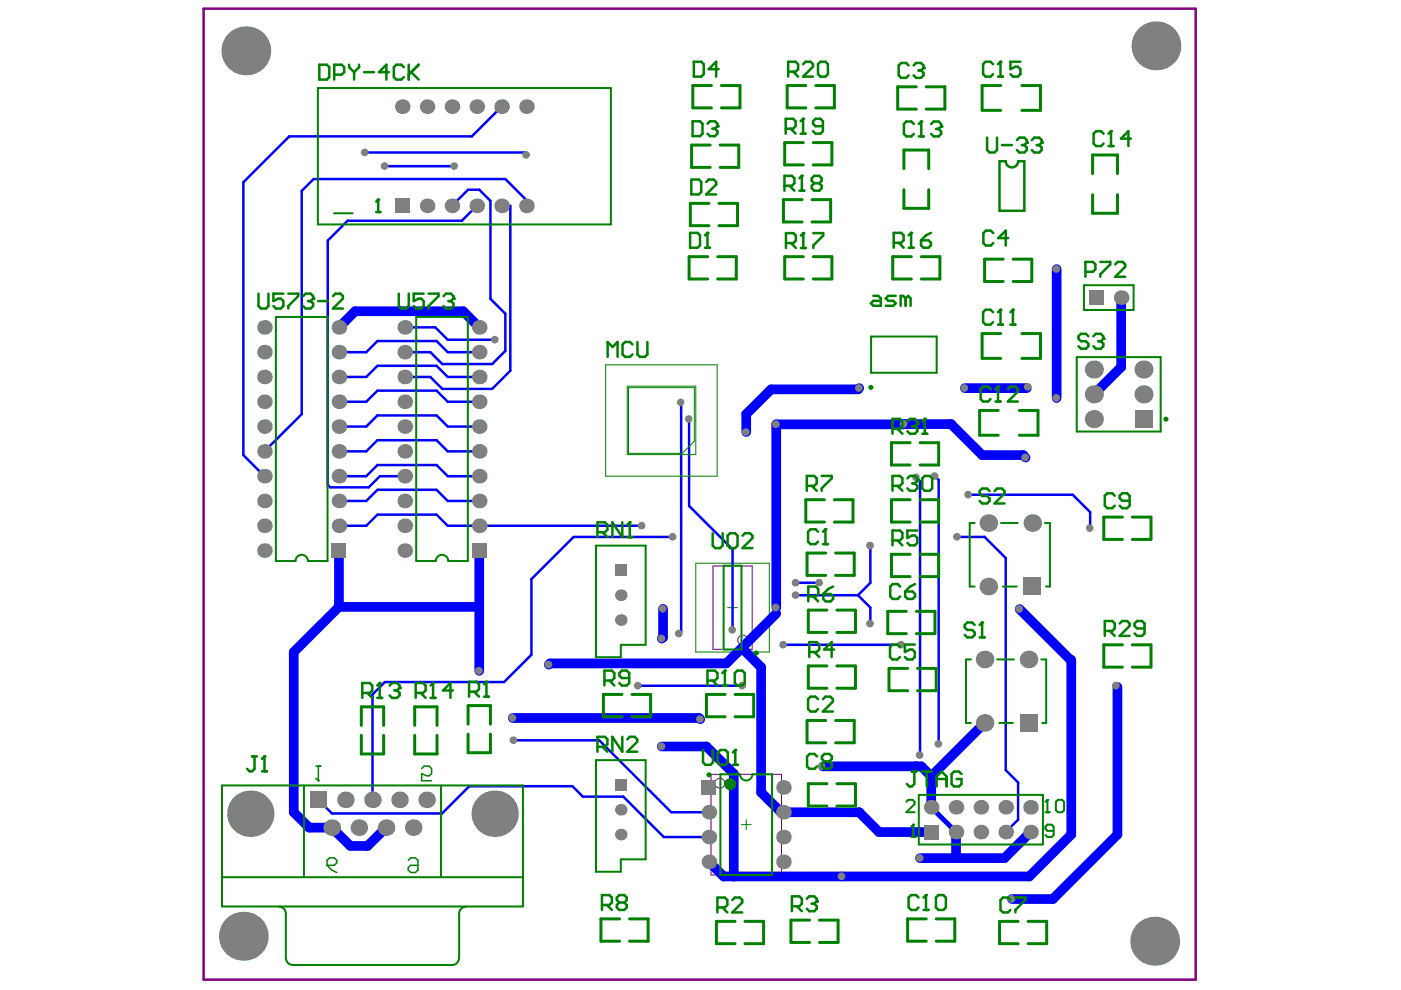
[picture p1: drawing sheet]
<svg xmlns="http://www.w3.org/2000/svg" width="297mm" height="210mm" viewBox="0 0 297 210" stroke-linecap="round" stroke-linejoin="round" font-family="sans-serif">
<path d="M147.5 119.4h15.6v18.8h-15.6zM154.3 128.8h2.1M155.3 127.8v2.1M157.2 174.8h2.1M158.2 173.8v2.1" fill="none" stroke="#008000" stroke-width=".21"/>
<g fill="none" stroke="#800080" stroke-width=".21">
<path d="M151.2 120h8.3v17.7h-8.3zM150.7 164.2h15v21.3h-15z"/>
<circle cx="157.5" cy="135.7" r="1.05"/>
<circle cx="152.6" cy="166.1" r="1.05"/>
</g>
<path d="M43.2 1.8h210.3v205.9h-210.3z" fill="none" stroke="#800080" stroke-width=".53"/>
<g fill="none" stroke="#00f" stroke-width=".53">
<path d="M51.6 38.6v57.9M66.5 38l-2.5 2.5v47.3M111.1 32.3l.5 .6M69.5 51v51.8l.5 .5h8.2M99.2 40.2h2.4l2.4 2.4v20.8M106.4 43.6h1.8v35M111.6 42.4v1.2M71.9 69.4h.2M71.9 74.7h5.8M80 77.6l-2.3 2.3h-5.8M92.6 77.6l2.3 2.3h6.7M92.6 72.3l2.3 2.4h6.7"/>
<path d="M107.1 66.5v7.9M71.9 95.7h5.8M71.9 90.4h5.8M71.9 85.2h5.8M80 98.6l-2.3 2.4h-5.8M92.6 98.6l2.3 2.4h6.7M92.6 93.3l2.3 2.4h6.7M92.6 82.8l2.3 2.4h6.7M92.6 88.1l2.3 2.3h6.7M144.4 85.3v48.6l-.4 .5M146.1 88.9v18.4M218 82l-.3 .3"/>
<path d="M71.9 111.5h5.8M71.9 106.2h5.8M92.6 109.1l2.3 2.4h6.7M92.6 103.9l2.3 2.3h6.7M194.3 101.2l.8 .8v58.1M198.2 101l.8 .7v56.1M213.2 118.3v45M112.7 122.8v16M184.5 123.6l-2.6 2.6M81.6 144.6l-2.6 2.6v22.4M156.9 145.4l.3 .3 .2-.3M67.5 169.6l2.9 2.9"/>
<path d="M142.3 172.2h8M174.3 162.5h.2M215.9 165.9v7.9"/>
</g>
<g fill="none" stroke="#00f" stroke-width="2.1">
<path d="M224 57.1v27.3M237.7 63.1v14.7M158.2 87.8v3.8M182.2 82.3l-.3 .3M191.6 89.9v.1M216.9 96.5l.5 .5M101.6 116.7v25.5M140.6 129.1v6l-.3 .3M116.6 140.7l-.2 .2M140.3 158.3h9.5M148.2 152.2l.3 .3M161.4 141.5v26.5"/>
<path d="M236.9 145.7v31.2M74.3 179.4h3.6M165.6 172.2h.5M194.1 162.5h1.2M202.7 176.4v5.5"/>
</g>
<circle cx="194.1" cy="162.5" r="1.03" fill="#00f"/>
<g fill="none" stroke="#00f" stroke-width="2.1">
<path d="M71.9 69.4l3.4-3.4h22.9l3.4 3.4M237.7 77.8l-5.8 5.8M181.9 82.6h-18.4l-5.3 5.2M191.6 90h-27v38.8M191.6 89.9h10l6.6 6.6h8.7M204.5 82.3h13.2M71.9 116.7v12M71.9 128.7l-9.6 9.5v34l3.2 3.3h4.8l3.9 3.8M71.9 128.7h29.3M157.4 137.5l4 4M164.6 130.1l-10.6 10.6h-37.4M216.2 129.1l10.7 10.8"/>
<path d="M227.1 139.9v37l-8.9 8.9h-64.8l-3.1-3.1M108.7 152.2h39.5M149.8 158.3l5.8 5.8v21.7M208.8 153.3l-11.4 11.3M81.9 175.5l-4 3.9M161.4 168l4.2 4.2M166.1 172.2h16.1l4.2 4.2h11M174.5 162.5h19.6M195.3 162.5l2.1 2.1M197.4 164.6v6.6M218.5 176.4l-5.5 5.5h-17.9M236.9 176.9l-13.7 13.7h-8.7"/>
</g>
<g fill="none" stroke="#00f" stroke-width=".53">
<path d="M66.5 38h40.6l4.5 4.4M77.4 32.3h33.7M81.6 35.2h14.7M106.4 22.6l-6.4 6.3h-38.7l-9.7 9.7M99.2 40.2l-3.4 3.4M101.1 43.6l-3.2 3.2h-24.2l-4.2 4.2M80 77.6h12.6M85.8 69.4h6.5l2.6 2.6h10.1M92.6 72.3h-12.6l-2.3 2.4M104 63.4l3.1 3.1M107.1 74.4l-2.7 2.8h-10.6l-2.6-2.5h-5.4M108.2 78.6l-3.8 3.9h-10.6l-2.6-2.6h-5.4"/>
<path d="M51.6 96.5l4.5 4.5M64 87.8l-7.9 7.9M80 98.6h12.6M92.6 93.3h-12.6l-2.3 2.4M92.6 82.8h-12.6l-2.3 2.4M92.6 88.1h-12.6l-2.3 2.3M85.8 101h-5.2l-2.4 2.3M92.6 109.1h-12.6l-2.3 2.4M92.6 103.9h-12.6l-2.3 2.3M101.6 111.5h34.5M142.7 113.8h-21.1l-8.9 9M146.1 107.3l9.2 9.2v17.1"/>
<path d="M184.5 115.7v7.9M203 113.8h5.8l4.4 4.5M205.3 104.9h22.1l3.7 3.7v3.4M112.7 138.8l-5.8 5.8h-25.3M166.1 136.7h25M168.7 126.2h13.2l2.6 2.6v3.4M168.7 123.6h5M108.9 157h18.1l15.3 15.2M135.3 145.4h21.6M70.4 172.5h23.3l5.8-5.8h21.9l2.2 2.2h8.6l8.5 8.6h9.6M213.2 163.3l2.7 2.6M215.9 173.8l-2.7 2.6"/>
</g>
<path d="M197.4 171.2l5.3 5.2" fill="none" stroke="#00f" stroke-width="1.1"/>
<g fill="#808080">
<circle cx="182.1" cy="82.3" r=".82"/>
<circle cx="158.1" cy="91.6" r=".81"/>
<circle cx="217.9" cy="82" r=".82"/>
<circle cx="204.5" cy="82.3" r=".82"/>
<circle cx="111.5" cy="32.8" r=".82"/>
<circle cx="77.3" cy="32.3" r=".82"/>
<circle cx="81.5" cy="35.2" r=".82"/>
<circle cx="96.3" cy="35.2" r=".82"/>
<circle cx="155.2" cy="133.5" r=".82"/>
<circle cx="146" cy="88.8" r=".82"/>
<circle cx="143.9" cy="134.3" r=".82"/>
<circle cx="144.3" cy="85.3" r=".79"/>
<circle cx="142.6" cy="113.8" r=".82"/>
<circle cx="136" cy="111.5" r=".82"/>
<circle cx="191" cy="136.7" r=".82"/>
<circle cx="108.9" cy="156.9" r=".82"/>
<circle cx="216.1" cy="129.1" r=".82"/>
<circle cx="104.9" cy="72" r=".82"/>
<circle cx="101.5" cy="142.2" r=".82"/>
<circle cx="174.2" cy="162.5" r=".82"/>
<circle cx="205.3" cy="104.9" r=".82"/>
<circle cx="195" cy="160.1" r=".82"/>
<circle cx="194.2" cy="101.2" r=".82"/>
<circle cx="198.9" cy="157.7" r=".82"/>
<circle cx="198.1" cy="100.9" r=".82"/>
<circle cx="202.9" cy="113.8" r=".82"/>
<circle cx="166" cy="136.7" r=".82"/>
<circle cx="168.7" cy="123.5" r=".82"/>
<circle cx="173.7" cy="123.5" r=".82"/>
<circle cx="168.7" cy="126.2" r=".82"/>
<circle cx="184.5" cy="132.2" r=".82"/>
<circle cx="184.5" cy="115.7" r=".82"/>
<circle cx="191.6" cy="89.9" r=".82"/>
<circle cx="217.4" cy="97" r=".82"/>
<circle cx="164.5" cy="89.9" r=".82"/>
<circle cx="164.5" cy="128.8" r=".82"/>
<circle cx="195" cy="181.9" r=".82"/>
<circle cx="214.5" cy="190.6" r=".82"/>
<circle cx="236.6" cy="145.4" r=".82"/>
<circle cx="157.3" cy="145.4" r=".82"/>
<circle cx="108.6" cy="152.2" r=".82"/>
<circle cx="116.3" cy="140.9" r=".82"/>
<circle cx="148.4" cy="152.5" r=".82"/>
<circle cx="135.2" cy="145.4" r=".82"/>
<circle cx="140.5" cy="129.1" r=".82"/>
<circle cx="140.2" cy="135.4" r=".82"/>
<circle cx="140.2" cy="158.3" r=".82"/>
<circle cx="231.1" cy="112" r=".82"/>
<circle cx="223.9" cy="84.4" r=".82"/>
<circle cx="223.9" cy="57" r=".82"/>
<circle cx="178.4" cy="185.8" r=".82"/>
<circle cx="166.1" cy="167" r="1.55"/>
<circle cx="208" cy="171.2" r="1.55"/>
<circle cx="56.1" cy="111.5" r="1.55"/>
<circle cx="56.1" cy="116.7" r="1.55"/>
<circle cx="56.1" cy="95.7" r="1.55"/>
<circle cx="56.1" cy="101" r="1.55"/>
<circle cx="56.1" cy="79.9" r="1.55"/>
<circle cx="56.1" cy="85.2" r="1.55"/>
<circle cx="56.1" cy="69.4" r="1.55"/>
<circle cx="73.2" cy="169.6" r="1.77"/>
<circle cx="85.8" cy="111.5" r="1.55"/>
<circle cx="85.8" cy="116.7" r="1.55"/>
<circle cx="85.8" cy="95.7" r="1.55"/>
<circle cx="85.8" cy="101" r="1.55"/>
<circle cx="85.8" cy="79.9" r="1.55"/>
<circle cx="85.8" cy="85.2" r="1.55"/>
<circle cx="85.8" cy="69.4" r="1.55"/>
<circle cx="131.6" cy="176.9" r="1.24"/>
<circle cx="131.6" cy="171.7" r="1.24"/>
<circle cx="131.6" cy="131.5" r="1.24"/>
<circle cx="131.6" cy="126.2" r="1.24"/>
<circle cx="166.1" cy="182.7" r="1.55"/>
<circle cx="166.1" cy="177.5" r="1.55"/>
<circle cx="166.1" cy="172.2" r="1.55"/>
<circle cx="237.7" cy="63.1" r="1.55"/>
<circle cx="56.1" cy="74.7" r="1.55"/>
<circle cx="56.1" cy="90.4" r="1.55"/>
<circle cx="56.1" cy="106.2" r="1.55"/>
<circle cx="85.8" cy="74.7" r="1.55"/>
<circle cx="85.8" cy="90.4" r="1.55"/>
<circle cx="85.8" cy="106.2" r="1.55"/>
<circle cx="208" cy="176.4" r="1.55"/>
<circle cx="197.4" cy="171.2" r="1.55"/>
<circle cx="213.2" cy="171.2" r="1.55"/>
<circle cx="218.5" cy="171.2" r="1.55"/>
<circle cx="79" cy="169.6" r="1.77"/>
<circle cx="71.9" cy="111.5" r="1.55"/>
<circle cx="71.9" cy="95.7" r="1.55"/>
<circle cx="71.9" cy="101" r="1.55"/>
<circle cx="71.9" cy="79.9" r="1.55"/>
<circle cx="71.9" cy="85.2" r="1.55"/>
<circle cx="71.9" cy="69.4" r="1.55"/>
<circle cx="90.5" cy="169.6" r="1.77"/>
<circle cx="95.8" cy="43.6" r="1.55"/>
<circle cx="90.6" cy="43.6" r="1.55"/>
<circle cx="111.6" cy="43.6" r="1.55"/>
<circle cx="106.4" cy="43.6" r="1.55"/>
<circle cx="150.3" cy="182.7" r="1.55"/>
<circle cx="150.3" cy="177.5" r="1.55"/>
<circle cx="150.3" cy="172.2" r="1.55"/>
<circle cx="208.8" cy="153.3" r="1.87"/>
<circle cx="209.5" cy="110.9" r="1.87"/>
<circle cx="231.9" cy="83.6" r="1.92"/>
<circle cx="231.9" cy="78.3" r="1.92"/>
<circle cx="244.8" cy="199.6" r="5.2"/>
<circle cx="242.5" cy="83.6" r="1.92"/>
<circle cx="242.5" cy="78.3" r="1.92"/>
<circle cx="81.9" cy="175.5" r="1.77"/>
<circle cx="76.1" cy="175.5" r="1.77"/>
<circle cx="71.9" cy="74.7" r="1.55"/>
<circle cx="71.9" cy="90.4" r="1.55"/>
<circle cx="71.9" cy="106.2" r="1.55"/>
<circle cx="95.8" cy="22.6" r="1.55"/>
<circle cx="90.6" cy="22.6" r="1.55"/>
<circle cx="106.4" cy="22.6" r="1.55"/>
<circle cx="111.6" cy="22.6" r="1.55"/>
<circle cx="213.2" cy="176.4" r="1.55"/>
<circle cx="218.5" cy="176.4" r="1.55"/>
<circle cx="218.1" cy="139.8" r="1.87"/>
<circle cx="208.8" cy="139.8" r="1.87"/>
<circle cx="209.5" cy="124.4" r="1.87"/>
<circle cx="231.9" cy="88.9" r="1.92"/>
<circle cx="245.1" cy="9.7" r="5.2"/>
<circle cx="202.7" cy="171.2" r="1.55"/>
<circle cx="51.6" cy="198.5" r="5.2"/>
<circle cx="84.7" cy="169.6" r="1.77"/>
<circle cx="101.6" cy="111.5" r="1.55"/>
<circle cx="101.6" cy="95.7" r="1.55"/>
<circle cx="101.6" cy="101" r="1.55"/>
<circle cx="101.6" cy="79.9" r="1.55"/>
<circle cx="101.6" cy="85.2" r="1.55"/>
<circle cx="101.6" cy="69.4" r="1.55"/>
<circle cx="101.1" cy="43.6" r="1.55"/>
<circle cx="218.9" cy="110.9" r="1.87"/>
<circle cx="70.3" cy="175.5" r="1.77"/>
<circle cx="53.1" cy="172.5" r="4.9"/>
<circle cx="52.1" cy="10.8" r="5.2"/>
<circle cx="87.6" cy="175.5" r="1.77"/>
<circle cx="104.9" cy="172.5" r="4.9"/>
<circle cx="101.6" cy="74.7" r="1.55"/>
<circle cx="101.6" cy="90.4" r="1.55"/>
<circle cx="101.6" cy="106.2" r="1.55"/>
<circle cx="101.1" cy="22.6" r="1.55"/>
<circle cx="85.3" cy="22.6" r="1.55"/>
<circle cx="202.7" cy="176.4" r="1.55"/>
</g>
<g fill="#808080">
<path d="M130.4 165.2h2.5v2.5h-2.5z" fill-rule="evenodd"/>
<path d="M130.4 119.7h2.5v2.5h-2.5z" fill-rule="evenodd"/>
<path d="M148.7 165.4h3.2v3.1h-3.2z" fill-rule="evenodd"/>
<path d="M70.3 115.2h3.1v3.1h-3.1z" fill-rule="evenodd"/>
<path d="M216.2 151.4h3.7v3.7h-3.7z" fill-rule="evenodd"/>
<path d="M230.9 61.5h3.1v3.2h-3.1z" fill-rule="evenodd"/>
<path d="M195.9 174.8h3.1v3.2h-3.1z" fill-rule="evenodd"/>
<path d="M240.6 87h3.7v3.8h-3.7z" fill-rule="evenodd"/>
<path d="M65.8 167.8h3.4v3.5h-3.4z" fill-rule="evenodd"/>
<path d="M100 115.2h3.2v3.1h-3.2z" fill-rule="evenodd"/>
<path d="M83.7 42.1h3.2v3.1h-3.2z" fill-rule="evenodd"/>
<path d="M217 122.5h3.7v3.7h-3.7z" fill-rule="evenodd"/>
</g>
<g fill="none" stroke="#008000" stroke-width=".42">
<path d="M67.4 18.7h62.1v28.9h-62.1zM70.8 45.2h4M184.7 71.4h13.9v7.6h-13.9zM228.3 75.7h17.8v15.8h-17.8zM229.8 60.5h10.5v5.2h-10.5zM62.7 118.9h-4.2v-51.7h10.9v51.7h-4.1M92.4 118.9h-4.2v-51.7h11v51.7h-4.2M126.4 115.7h10.5v21h-5.3v2.6h-5.2zM153.4 119.9h3.8v17.8h-3.8zM206.6 110.9h-1v13.5h1M212.2 110.9h3.6M221.5 110.9h1.1v13.5h-.8"/>
<path d="M205.9 139.8h-1.1v13.5h1.1M211.4 139.8h3.6M212.7 124.4h2.8M220.8 139.8h1v13.5h-.8M211.9 153.3h2.9M47.1 166.5h63.8v25.7h-63.8zM64.4 166.5v19.5M93.5 166.5v19.5M126.4 161.2h10.5v21h-5.3v2.6h-5.2zM156.9 164.2h-4.2v21.3h11v-21.3h-4.2M192.2 170l.4-.4h.9l.4 .4v.5l-1.7 1.7h1.7M194.8 168.5h26.3v10.5h-26.3z"/>
<path d="M221.7 172.2h.8M222.1 169.6v2.6M47.1 186h63.8M60.6 193.7v9.5M97.3 193.7v9.5M62.1 204.6h33.8"/>
</g>
<g fill="none" stroke="#008000" stroke-width=".63">
<path d="M150.8 18.1h-3.9v4.8h3.9M152.9 18.1h4v4.8h-4M170.8 18.1h-3.9v4.8h3.9M173 18.1h3.9v4.8h-3.9M194.3 18.4h-4v4.7h4M196.4 18.4h3.9v4.7h-3.9M212.2 18.1h-4v5.3h4M216.7 18.1h3.9v5.3h-3.9M150.6 30.8h-4v4.7h4M152.7 30.8h3.9v4.7h-3.9M170.3 30.2h-3.9v4.8h3.9M172.4 30.2h4v4.8h-4"/>
<path d="M191.6 35.8v-4h5.3v4M231.7 36.8v-3.9h5.2v3.9M150.1 54.4h-4v4.8h4M150.3 43.1h-3.9v4.7h3.9M152.2 54.4h3.9v4.8h-3.9M152.4 43.1h4v4.7h-4M170.1 42.3h-4v4.8h4M170.3 54.4h-3.9v4.8h3.9M172.2 42.3h3.9v4.8h-3.9M172.4 54.4h4v4.8h-4M191.6 40.2v4h5.3v-4M193.2 54.4h-3.9v4.8h3.9"/>
<path d="M195.3 54.4h4v4.8h-4M212.7 54.9h-3.9v4.8h3.9M214.8 54.9h4v4.8h-4M231.7 41.3v3.9h5.2v-3.9M212.2 70.7h-4v5.3h4M216.7 70.7h3.9v5.3h-3.9M193 93.9h-4v4.7h4M195.1 93.9h3.9v4.7h-3.9M211.7 87h-4v5.3h4M216.1 87h4v5.3h-4M174.8 106h-4v4.7h4M175.1 117.3h-4v4.7h4"/>
<path d="M176.9 106h4v4.7h-4M177.2 117.3h3.9v4.7h-3.9M193 106h-4v4.7h4M193 117.5h-4v4.8h4M195.1 106h3.9v4.7h-3.9M195.1 117.5h3.9v4.8h-3.9M238 109.6h-4v4.8h4M240.1 109.6h3.9v4.8h-3.9M175.3 129.4h-3.9v4.7h3.9M177.4 129.4h4v4.7h-4M192.2 129.6h-4v4.8h4M194.3 129.6h3.9v4.8h-3.9"/>
<path d="M238 136.7h-4v4.8h4M240.1 136.7h3.9v4.8h-3.9M76.6 153.8v-3.9h4.7v3.9M76.6 155.9v4h4.7v-4M87.9 153.8v-3.9h4.8v3.9M87.9 155.9v4h4.8v-4M99.2 153.5v-3.9h4.8v3.9M99.2 155.6v4h4.8v-4M131.9 147.2h-4v4.8h4M134 147.2h3.9v4.8h-3.9M153.7 147.2h-3.9v4.8h3.9M155.8 147.2h4v4.8h-4"/>
<path d="M175.1 152.8h-4v4.7h4M175.3 141.2h-3.9v4.7h3.9M177.2 152.8h3.9v4.7h-3.9M177.4 141.2h4v4.7h-4M192.4 141.7h-3.9v4.7h3.9M194.5 141.7h4v4.7h-4M175.3 166.2h-3.9v4.7h3.9M177.4 166.2h4v4.7h-4M131.4 194.8h-4v4.8h4M133.5 194.8h3.9v4.8h-3.9M155.8 195.4h-3.9v4.7h3.9M157.9 195.4h4v4.7h-4"/>
<path d="M171.6 195.1h-3.9v4.7h3.9M173.7 195.1h4v4.7h-4M196.4 194.8h-4v4.8h4M198.5 194.8h3.9v4.8h-3.9M215.9 195.4h-4v4.7h4M218 195.4h3.9v4.7h-3.9"/>
</g>
<path d="M128.4 77.3h23.7v23.7h-23.7zM133 81.9h14.5v14.5h-14.5zM133.3 82.2h13.9v11.3l-2.5 2.6h-11.4z" fill="none" stroke="#008000" stroke-width=".21"/>
<path d="M213.2 34.2h-1.3v10.5h5.3v-10.5h-1.3" fill="none" stroke="#008000" stroke-width=".53"/>
<path d="M89.4 163l.5-.6h1.1l.5 .6v1l-.5 .5h-.5l-1.1-.5v1.5h2.1M69.3 183.5l1 1 1.1 .5M69.3 182.4l.6-.5h1l.5 .5v.5l-.5 .6h-1.6zM86.6 182.4l.5-.5h1l.5 .5v2.1l-.5 .5h-1l-.5-.5v-.6l.5-.4h1.5" fill="none" stroke="#008000" stroke-width=".32"/>
<circle cx="222.1" cy="169.6" r=".21" fill="#008000"/>
<path d="M222.1 169.6l-.4 .4M223.9 170l.4-.4h.9l.4 .4v1.8l-.4 .4h-.9l-.4-.4z" fill="none" stroke="#008000" stroke-width=".42"/>
<path d="M67 162.4h1M67.5 162.4v3.1" fill="none" stroke="#008000" stroke-width=".32"/>
<circle cx="67.5" cy="165.5" r=".16" fill="#008000"/>
<path d="M67 165l.5 .5" fill="none" stroke="#008000" stroke-width=".32"/>
<path d="M76.8 146.9h1.6l.5-.5v-1.1l-.5-.5h-1.6v3.2M77.9 146.9l1 1.1M80 148h1M80.5 144.8v3.2" fill="none" stroke="#008000" stroke-width=".53"/>
<circle cx="80.5" cy="144.8" r=".26" fill="#008000"/>
<path d="M80.5 144.8l-.5 .5M82.6 145.3l.5-.5h1.1l.5 .5v.6" fill="none" stroke="#008000" stroke-width=".53"/>
<circle cx="84.7" cy="145.9" r=".26" fill="#008000"/>
<path d="M79.8 45h.9M80.2 42.3v2.7M83.7 146.4h.5M84.2 146.4l.5 .5v.5l-.5 .6h-1.1l-.5-.6M84.7 145.9l-.5 .5" fill="none" stroke="#008000" stroke-width=".53"/>
<circle cx="80.2" cy="42.3" r=".26" fill="#008000"/>
<path d="M80.2 42.3l-.4 .4M88.1 146.9h1.6l.5-.5v-1.1l-.5-.5h-1.6v3.2M89.2 146.9l1 1.1M91.3 148h1M91.8 144.8v3.2" fill="none" stroke="#008000" stroke-width=".53"/>
<circle cx="91.8" cy="144.8" r=".26" fill="#008000"/>
<path d="M126.7 112.8h1.6l.5-.5v-1l-.5-.6h-1.6v3.2M127.7 112.8l1.1 1.1M131.9 110.7v3.2l-2.1-3.2v3.2M133 113.9h1M133.5 110.7v3.2M91.8 144.8l-.5 .5M96 146.4h-2.1l1.6-1.6v3.2M128.1 144.3h1.6l.6-.5v-1.1l-.6-.5h-1.6v3.1M129.2 144.3l1.1 1M133.4 143.8h-1.6l-.5-.6v-.5l.5-.5h1.1l.5 .5v2.1l-.5 .5h-1.1l-.5-.5" fill="none" stroke="#008000" stroke-width=".53"/>
<circle cx="133.5" cy="110.7" r=".26" fill="#008000"/>
<path d="M146.3 49.4h1.6l.5 .5v2.1l-.5 .5h-1.6zM149.5 52.5h1M150 49.4v3.1M133.5 110.7l-.5 .6" fill="none" stroke="#008000" stroke-width=".53"/>
<circle cx="150" cy="49.4" r=".26" fill="#008000"/>
<path d="M146.8 25.7h1.6l.5 .5v2.1l-.5 .6h-1.6zM150 26.2l.5-.5h1.1l.5 .5v.6M150 49.4l-.5 .5" fill="none" stroke="#008000" stroke-width=".53"/>
<circle cx="152.1" cy="26.8" r=".26" fill="#008000"/>
<g fill="none" stroke="#008000" stroke-width=".53">
<path d="M147.1 13.1h1.6l.5 .5v2.1l-.5 .5h-1.6zM152.4 14.7h-2.1l1.5-1.6v3.1M151.1 27.3h.5M151.6 27.3l.5 .5v.5l-.5 .6h-1.1l-.5-.6M152.1 26.8l-.5 .5M173.4 112.7l-.5-.5h-1.1l-.5 .5v2.1l.5 .6h1.1l.5-.6M174.5 115.4h1M175 112.2v3.2M171.6 138.2h1.6l.5-.5v-1l-.5-.6h-1.6v3.2M172.6 138.2l1.1 1.1M176.8 137.7h-2.1l1.6-1.6v3.2M173.4 148.2l-.5-.5h-1.1l-.5 .5v2.1l.5 .6h1.1l.5-.6"/>
<path d="M174.5 148.2l.5-.5h1.1l.5 .5v.6l-2.1 2.1h2.1M173.2 160.4l-.5-.5h-1.1l-.5 .5v2.1l.5 .5h1.1l.5-.5M174.8 161.4l-.5-.5v-.5l.5-.5h1l.6 .5v.5l-.6 .5M174.8 161.4l-.5 .6v.5l.5 .5h1l.6-.5v-.5l-.6-.6M174.8 161.4h1"/>
</g>
<circle cx="175" cy="112.2" r=".26" fill="#008000"/>
<path d="M171.1 103h1.5l.6-.5v-1.1l-.6-.5h-1.5v3.2M172.1 103l1.1 1.1M174.2 100.9h2.1v.5l-2.1 2.1v.6M175 112.2l-.5 .5M189.2 103h1.6l.5-.5v-1.1l-.5-.5h-1.6v3.2M189.2 114.6h1.6l.5-.5v-1.1l-.5-.5h-1.6v3.1M190.3 114.6l1 1M190.3 103l1 1.1M192.4 101.4l.5-.5h1.1l.5 .5v.6M194.5 112.5h-2.1v1.6l1-.6h.6l.5 .6v1l-.5 .5h-1.1l-.5-.5M190.8 137.2l-.5-.5h-1.1l-.5 .5v2.1l.5 .5h1.1l.5-.5M194 136.7h-2.1v1.5l1-.5h.5l.6 .5v1.1l-.6 .5h-1l-.5-.5" fill="none" stroke="#008000" stroke-width=".53"/>
<circle cx="194.5" cy="102" r=".26" fill="#008000"/>
<path d="M189.5 51.5h1.6l.5-.5v-1.1l-.5-.5h-1.6v3.1M190.5 51.5l1.1 1M192.6 52.5h1.1M193.2 49.4v3.1M193.4 102.5h.6M194 102.5l.5 .5v.5l-.5 .6h-1.1l-.5-.6M194.5 102l-.5 .5M195.5 101.4l.6-.5h1l.5 .5v2.1l-.5 .6h-1l-.6-.6z" fill="none" stroke="#008000" stroke-width=".53"/>
<circle cx="193.2" cy="49.4" r=".26" fill="#008000"/>
<path d="M193.8 26.3l-.6-.5h-1l-.6 .5v2.1l.6 .5h1l.6-.5M194.8 28.9h1.1M195.3 25.8v3.1M193.2 49.4l-.6 .5M195.3 51h1.6l.5 .5v.5l-.5 .5h-1.1l-.5-.5zM197.4 49.4l-1.1 .5-1 1.1" fill="none" stroke="#008000" stroke-width=".53"/>
<circle cx="195.3" cy="25.8" r=".26" fill="#008000"/>
<path d="M195.3 25.8l-.5 .5M197.4 26.3l.6-.5h1l.5 .5v.5" fill="none" stroke="#008000" stroke-width=".53"/>
<circle cx="199.5" cy="26.8" r=".26" fill="#008000"/>
<path d="M192.6 13.9l-.5-.5h-1l-.6 .5v2.1l.6 .5h1l.5-.5M193.7 13.9l.5-.5h1.1l.5 .5v.5M198.5 27.3h.5M199 27.3l.5 .6v.5l-.5 .5h-1l-.6-.5M199.5 26.8l-.5 .5" fill="none" stroke="#008000" stroke-width=".53"/>
<circle cx="195.8" cy="14.4" r=".26" fill="#008000"/>
<path d="M194.8 14.9h.5M195.3 14.9l.5 .6v.5l-.5 .5h-1.1l-.5-.5M195.8 14.4l-.5 .5M206.6 132.5l-.5-.5h-1l-.6 .5v.5l.6 .6h1l.5 .5v.5l-.5 .5h-1l-.6-.5M207.7 135.1h1.1M208.2 132v3.1" fill="none" stroke="#008000" stroke-width=".53"/>
<circle cx="208.2" cy="132" r=".26" fill="#008000"/>
<path d="M210 82.5l-.5-.5h-1.1l-.5 .5v2.1l.5 .5h1.1l.5-.5M211.1 85.1h1M211.6 82v3.1M209.8 104.1l-.5-.5h-1.1l-.5 .5v.5l.5 .6h1.1l.5 .5v.5l-.5 .5h-1.1l-.5-.5M210.9 104.1l.5-.5h1l.6 .5v.5l-2.1 2.1h2.1M208.2 132l-.5 .5" fill="none" stroke="#008000" stroke-width=".53"/>
<circle cx="211.6" cy="82" r=".26" fill="#008000"/>
<path d="M210.5 66.2l-.5-.5h-1l-.6 .5v2.1l.6 .5h1l.5-.5M211.6 68.8h1.1M212.1 65.7v3.1M211.6 82l-.5 .5M213.7 82.5l.5-.5h1.1l.5 .5v.5l-2.1 2.1h2.1" fill="none" stroke="#008000" stroke-width=".53"/>
<circle cx="212.1" cy="65.7" r=".26" fill="#008000"/>
<path d="M212.1 65.7l-.5 .5M214.2 68.8h1.1M214.8 65.7v3.1" fill="none" stroke="#008000" stroke-width=".53"/>
<circle cx="214.8" cy="65.7" r=".26" fill="#008000"/>
<path d="M210.5 13.6l-.5-.5h-1l-.6 .5v2.1l.6 .5h1l.5-.5M211.6 16.2h1.1M212.1 13.1v3.1M210.6 49.4l-.5-.5h-1.1l-.5 .5v2.1l.5 .6h1.1l.5-.6M213.8 50.5h-2.1l1.5-1.6v3.2M214.8 65.7l-.6 .5" fill="none" stroke="#008000" stroke-width=".53"/>
<circle cx="212.1" cy="13.1" r=".26" fill="#008000"/>
<g fill="none" stroke="#008000" stroke-width=".53">
<path d="M212.1 13.1l-.5 .5M216.3 13.1h-2.1v1.6l1.1-.6h.5l.5 .6v1l-.5 .5h-1l-.6-.5M146.6 38.1h1.6l.5 .5v2.1l-.5 .5h-1.6zM149.7 38.6l.6-.5h1l.5 .5v.5l-2.1 2.1h2.1M171.4 126.5h1.6l.5-.6v-1l-.5-.5h-1.6v3.1M172.4 126.5l1.1 1M174.5 125.9h1.6l.5 .6v.5l-.5 .5h-1l-.6-.5zM176.6 124.4l-1 .5-1.1 1M126.7 158.3h1.6l.5-.5v-1l-.5-.6h-1.6v3.2M127.7 158.3l1.1 1.1M131.9 156.2v3.2l-2.1-3.2v3.2M133 156.8l.5-.6h1.1l.5 .6v.5l-2.1 2.1h2.1"/>
<path d="M127.6 191.9h1.6l.5-.5v-1.1l-.5-.5h-1.6v3.1M128.7 191.9l1 1M131.3 191.4l-.5-.6v-.5l.5-.5h1.1l.5 .5v.5l-.5 .6M131.3 191.4l-.5 .5v.5l.5 .5h1.1l.5-.5v-.5l-.5-.5M131.3 191.4h1.1M194.8 190.3l-.6-.5h-1l-.6 .5v2.1l.6 .5h1l.6-.5M195.8 192.9h1.1M196.3 189.8v3.1"/>
</g>
<circle cx="196.3" cy="189.8" r=".26" fill="#008000"/>
<path d="M196.3 189.8l-.5 .5M198.4 190.3l.6-.5h1l.5 .5v2.1l-.5 .5h-1l-.6-.5z" fill="none" stroke="#008000" stroke-width=".53"/>
<path d="M193.2 177.5h.9M193.6 174.8v2.7" fill="none" stroke="#008000" stroke-width=".42"/>
<circle cx="193.6" cy="174.8" r=".21" fill="#008000"/>
<path d="M193.6 174.8l-.4 .5" fill="none" stroke="#008000" stroke-width=".42"/>
<path d="M189.2 90.9h1.6l.5-.5v-1.1l-.5-.5h-1.6v3.2M190.3 90.9l1 1.1M192.4 89.3l.5-.5h1.1l.5 .5v.6M190.9 124.4l-.6-.6h-1l-.6 .6v2.1l.6 .5h1l.6-.5M191.9 125.4h1.6l.5 .5v.6l-.5 .5h-1.1l-.5-.5zM194 123.8l-1 .6-1.1 1" fill="none" stroke="#008000" stroke-width=".53"/>
<circle cx="194.5" cy="89.9" r=".26" fill="#008000"/>
<path d="M193.4 90.4h.6M194 90.4l.5 .5v.5l-.5 .6h-1.1l-.5-.6M194.5 89.9l-.5 .5M195.5 92h1.1M196.1 88.8v3.2" fill="none" stroke="#008000" stroke-width=".53"/>
<circle cx="196.1" cy="88.8" r=".26" fill="#008000"/>
<path d="M230.8 71.3l-.6-.5h-1l-.5 .5v.5l.5 .6h1l.6 .5v.5l-.6 .5h-1l-.5-.5M231.8 71.3l.5-.5h1.1l.5 .5v.5M196.1 88.8l-.6 .5M214.2 190.8l-.5-.5h-1l-.6 .5v2.1l.6 .6h1l.5-.6M215.3 190.3h2.1v.5l-2.1 2.1v.6" fill="none" stroke="#008000" stroke-width=".53"/>
<path d="M223.4 176.2h-1.3l-.4-.5v-.4l.4-.5h.9l.4 .5v1.8l-.4 .4h-.9l-.4-.4" fill="none" stroke="#008000" stroke-width=".42"/>
<circle cx="233.9" cy="71.8" r=".26" fill="#008000"/>
<path d="M232.9 72.4h.5M233.4 72.4l.5 .5v.5l-.5 .5h-1.1l-.5-.5M233.9 71.8l-.5 .6M53.4 160.4h1.1M54 160.4v2.6l-.6 .5h-.5l-.5-.5M55.5 163.5h1.1M56.1 160.4v3.1" fill="none" stroke="#008000" stroke-width=".53"/>
<circle cx="56.1" cy="160.4" r=".26" fill="#008000"/>
<path d="M54.8 62.3v2.6l.5 .5h1.1l.5-.5v-2.6M60.1 62.3h-2.1v1.5l1-.5h.5l.6 .5v1.1l-.6 .5h-1l-.5-.5M61.1 62.3h2.1v.5l-2.1 2.1v.5M64.3 62.8l.5-.5h1.1l.5 .5v.5M56.1 160.4l-.6 .5" fill="none" stroke="#008000" stroke-width=".53"/>
<circle cx="66.4" cy="63.3" r=".26" fill="#008000"/>
<path d="M65.3 63.8h.6M65.9 63.8l.5 .6v.5l-.5 .5h-1.1l-.5-.5M66.4 63.3l-.5 .5M67.4 63.8h2.1M70.6 62.8l.5-.5h1.1l.5 .5v.5l-2.1 2.1h2.1M99.5 146.7h1.5l.6-.6v-1l-.6-.5h-1.5v3.1M100.5 146.7l1.1 1M102.6 147.7h1.1M103.1 144.6v3.1" fill="none" stroke="#008000" stroke-width=".53"/>
<circle cx="103.1" cy="144.6" r=".26" fill="#008000"/>
<path d="M84.6 62.3v2.6l.5 .5h1l.6-.5v-2.6M89.8 62.3h-2.1v1.5l1.1-.5h.5l.5 .5v1.1l-.5 .5h-1.1l-.5-.5M90.9 62.3h2.1v.5l-2.1 2.1v.5M94 62.8l.6-.5h1l.5 .5v.5M103.1 144.6l-.5 .5" fill="none" stroke="#008000" stroke-width=".53"/>
<circle cx="96.1" cy="63.3" r=".26" fill="#008000"/>
<g fill="none" stroke="#008000" stroke-width=".53">
<path d="M95.1 63.8h.5M95.6 63.8l.5 .6v.5l-.5 .5h-1l-.6-.5M96.1 63.3l-.5 .5M149.1 159v2.6l.5 .6h1l.6-.6v-2.6M152.2 159.5l.5-.5h1.1l.5 .5v2.1l-.5 .6h-1.1l-.5-.6zM155.9 159v3.2M155.4 162.2h1M193.3 163.6h1.1M193.9 163.6v2.6l-.6 .5h-.5l-.5-.5M195.4 163.6h2.1M196.5 163.6v3.1M198.6 166.7v-2.1l1-1 1.1 1v2.1"/>
<path d="M198.6 165.2h2.1M203.9 164.1l-.6-.5h-1l-.5 .5v2.1l.5 .5h1l.6-.5v-1h-1.1"/>
</g>
<circle cx="155.9" cy="159" r=".26" fill="#008000"/>
<path d="M150 144.3h1.6l.5-.5v-1.1l-.5-.5h-1.6v3.1M151.1 144.3l1 1M153.2 145.3h1M153.7 142.2v3.1M155.9 159l-.5 .5" fill="none" stroke="#008000" stroke-width=".53"/>
<circle cx="153.7" cy="142.2" r=".26" fill="#008000"/>
<g fill="none" stroke="#008000" stroke-width=".53">
<path d="M166.6 51.5h1.6l.5-.5v-1l-.5-.6h-1.6v3.2M167.7 51.5l1 1.1M169.8 52.6h1M170.3 49.4v3.2M185.2 62.7h1l.5 .6v1.5h-1.5l-.6-.5 .6-.5h1.5M189.9 62.7h-1.6l-.5 .6 .5 .5h1.1l.5 .5-.5 .5h-1.6M192 63.3l-.5-.6h-.5v2.1M192 63.3v1.5M192 63.3l.5-.6 .6 .6v1.5M151.1 113.1v2.6l.5 .5h1.1l.5-.5v-2.6M154.3 113.6l.5-.5h1l.6 .5v2.1l-.6 .5h-1l-.5-.5zM157.4 113.6l.5-.5h1.1l.5 .5v.5l-2.1 2.1h2.1"/>
<path d="M153.7 142.2l-.5 .5M155.8 142.7l.5-.5h1.1l.5 .5v2.1l-.5 .5h-1.1l-.5-.5z"/>
</g>
<circle cx="170.3" cy="49.4" r=".26" fill="#008000"/>
<path d="M166.6 27.3h1.6l.5-.5v-1.1l-.5-.5h-1.6v3.1M167.6 27.3l1.1 1M169.7 28.3h1.1M170.3 25.2v3.1M170.3 49.4l-.5 .6M172.4 49.4h2.1v.6l-2.1 2.1v.5" fill="none" stroke="#008000" stroke-width=".53"/>
<circle cx="170.3" cy="25.2" r=".26" fill="#008000"/>
<g fill="none" stroke="#008000" stroke-width=".53">
<path d="M167.1 15.2h1.6l.5-.5v-1.1l-.5-.5h-1.6v3.1M168.2 15.2l1 1M170.3 13.6l.5-.5h1l.6 .5v.5l-2.1 2.1h2.1M173.4 13.6l.6-.5h1l.5 .5v2.1l-.5 .5h-1l-.6-.5zM170.3 25.2l-.6 .5M174.5 26.8h-1.6l-.5-.6v-.5l.5-.5h1.1l.5 .5v2.1l-.5 .5h-1.1l-.5-.5M234 28.3l-.6-.5h-1l-.5 .5v2.1l.5 .6h1l.6-.6M235 31h1.1M235.6 27.8v3.2M234.2 133.8h1.6l.5-.6v-1l-.5-.5h-1.6v3.1M235.3 133.8l1 1M237.4 132.2l.5-.5h1.1l.5 .5v.5l-2.1 2.1h2.1"/>
<path d="M242.7 133.2h-1.6l-.5-.5v-.5l.5-.5h1l.6 .5v2.1l-.6 .5h-1l-.5-.5"/>
</g>
<circle cx="235.6" cy="27.8" r=".26" fill="#008000"/>
<path d="M235.6 27.8l-.6 .5M239.8 29.4h-2.1l1.5-1.6v3.2M128.8 75.7v-3.2l1.1 1.1 1-1.1v3.2M134.1 73l-.5-.5h-1.1l-.5 .5v2.1l.5 .6h1.1l.5-.6M135.2 72.5v2.6l.5 .6h1l.6-.6v-2.6M152.1 192.4h1.6l.5-.5v-1.1l-.5-.5h-1.6v3.2M153.2 192.4l1 1.1M155.3 190.8l.5-.5h1l.6 .5v.6l-2.1 2.1h2.1M167.9 192.1h1.6l.5-.5v-1l-.5-.6h-1.6v3.2M169 192.1l1 1.1M171.1 190.6l.5-.6h1l.6 .6v.5" fill="none" stroke="#008000" stroke-width=".53"/>
<circle cx="173.2" cy="191.1" r=".26" fill="#008000"/>
<path d="M166.3 39.4h1.6l.5-.5v-1.1l-.5-.5h-1.6v3.1M167.4 39.4l1 1M170 37.3v3.1M169.5 40.4h1M172.1 191.6h.5M172.6 191.6l.6 .5v.6l-.6 .5h-1l-.5-.5M173.2 191.1l-.6 .5" fill="none" stroke="#008000" stroke-width=".53"/>
<circle cx="170" cy="37.3" r=".26" fill="#008000"/>
<path d="M170 37.3l-.5 .5M172.6 38.9l-.5-.6v-.5l.5-.5h1.1l.5 .5v.5l-.5 .6M172.6 38.9l-.5 .5v.5l.5 .5h1.1l.5-.5v-.5l-.5-.5M172.6 38.9h1.1M209.3 29.2v2.6l.5 .5h1.1l.5-.5v-2.6M212.4 30.8h2.1M215.6 29.7l.5-.5h1.1l.5 .5v.5M230.1 57.6h1.6l.5-.5v-1l-.5-.6h-1.6v3.2M233.3 55.5h2.1v.6l-2.1 2.1v.5M236.4 56.1l.6-.6h1l.6 .6v.5l-2.2 2.1h2.2M236.3 105.1l-.5-.5h-1l-.6 .5v2.1l.6 .5h1l.5-.5M239.5 106.2h-1.6l-.5-.6v-.5l.5-.5h1.1l.5 .5v2.1l-.5 .5h-1.1l-.5-.5" fill="none" stroke="#008000" stroke-width=".53"/>
<circle cx="217.7" cy="30.2" r=".26" fill="#008000"/>
<path d="M216.7 30.8h.5M217.2 30.8l.5 .5v.5l-.5 .5h-1.1l-.5-.5M217.7 30.2l-.5 .6M218.8 29.7l.5-.5h1l.6 .5v.5" fill="none" stroke="#008000" stroke-width=".53"/>
<circle cx="220.9" cy="30.2" r=".26" fill="#008000"/>
<g fill="none" stroke="#008000" stroke-width=".53">
<path d="M67.7 13.7h1.6l.5 .5v2.2l-.5 .5h-1.6zM70.9 15.8h1.5l.6-.5v-1.1l-.6-.5h-1.5v3.2M74 13.7v.5l1.1 1.1M75.1 15.3v1.6M76.1 13.7v.5l-1 1.1M77.2 15.3h2.1M82.4 15.3h-2.1l1.6-1.6v3.2M85.6 14.2l-.5-.5h-1.1l-.5 .5v2.2l.5 .5h1.1l.5-.5M86.7 13.7v3.2M87.2 15.3l1.6 1.6M88.8 13.7l-2.1 2.1M213.2 34.2a1.32 1.32 0 0 0 1.3 1.3 1.32 1.32 0 0 0 1.4-1.3"/>
<path d="M219.8 30.8h.5M220.3 30.8l.6 .5v.5l-.6 .5h-1l-.5-.5M220.9 30.2l-.6 .6"/>
<circle cx="184.6" cy="82.1" r=".26"/>
<circle cx="247.2" cy="88.9" r=".26"/>
<circle cx="160.3" cy="138.5" r=".26"/>
<circle cx="150.3" cy="164.3" r=".26"/>
</g>
<path d="M62.7 118.9a1.32 1.32 0 0 1 1.3-1.3 1.32 1.32 0 0 1 1.3 1.3M92.4 118.9a1.32 1.32 0 0 1 1.3-1.3 1.32 1.32 0 0 1 1.3 1.3M156.9 164.2a1.32 1.32 0 0 0 1.3 1.3 1.32 1.32 0 0 0 1.3-1.3M59.2 192.2a1.42 1.42 0 0 1 1.4 1.5M98.8 192.2a1.42 1.42 0 0 0-1.5 1.5M60.7 203.2a1.42 1.42 0 0 0 1.4 1.4M97.3 203.2a1.42 1.42 0 0 1-1.4 1.4" fill="none" stroke="#008000" stroke-width=".42"/>
<circle cx="154.8" cy="166.3" r=".63" fill="none" stroke="#008000" stroke-width="1.3"/>
</svg>
